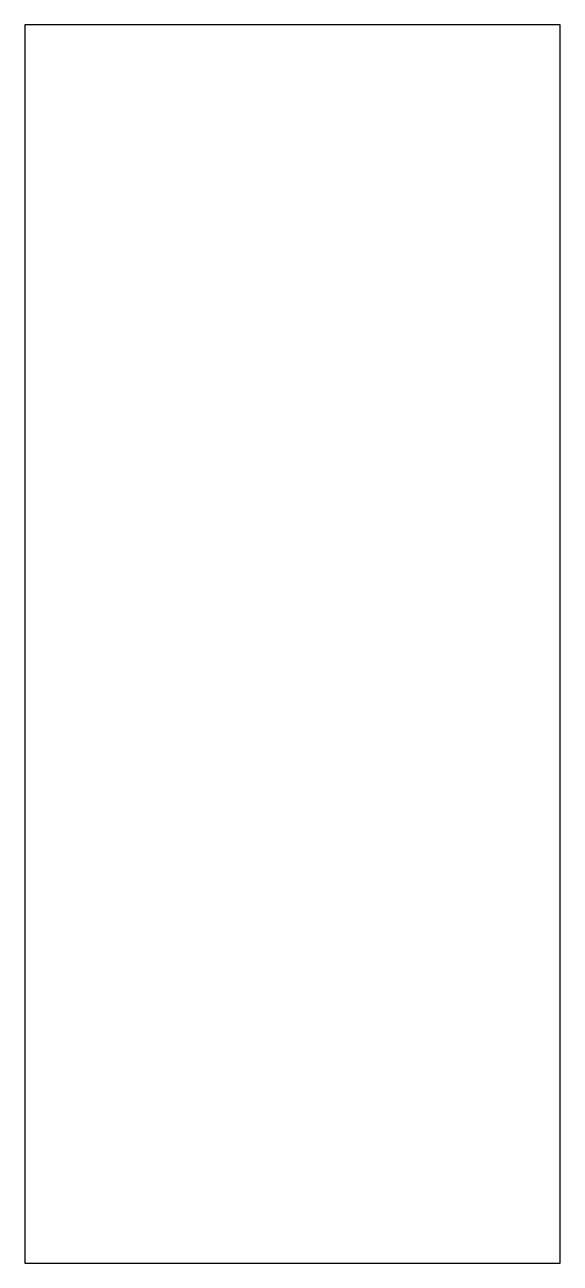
# Model space of a CAD drawing. Header units: inches. Extents: x 0 to 13.8, y -31.9 to 0.
import ezdxf

# ---------------------------------------------------------------- set-up
doc = ezdxf.new("R2010")
doc.units = ezdxf.units.IN
doc.header["$MEASUREMENT"] = 0

msp = doc.modelspace()

# ---------------------------------------------------------------- linework, layer by layer
at = {"color": 7, "linetype": 'Continuous', "lineweight": 25}
for p, q in [((13.78, 0), (0, 0)), ((0, 0), (0, -31.89)), ((13.78, -31.89), (13.78, 0)), ((0, -31.89), (13.78, -31.89))]:
    msp.add_line(p, q, dxfattribs=at)

doc.saveas('drawing.dxf')
